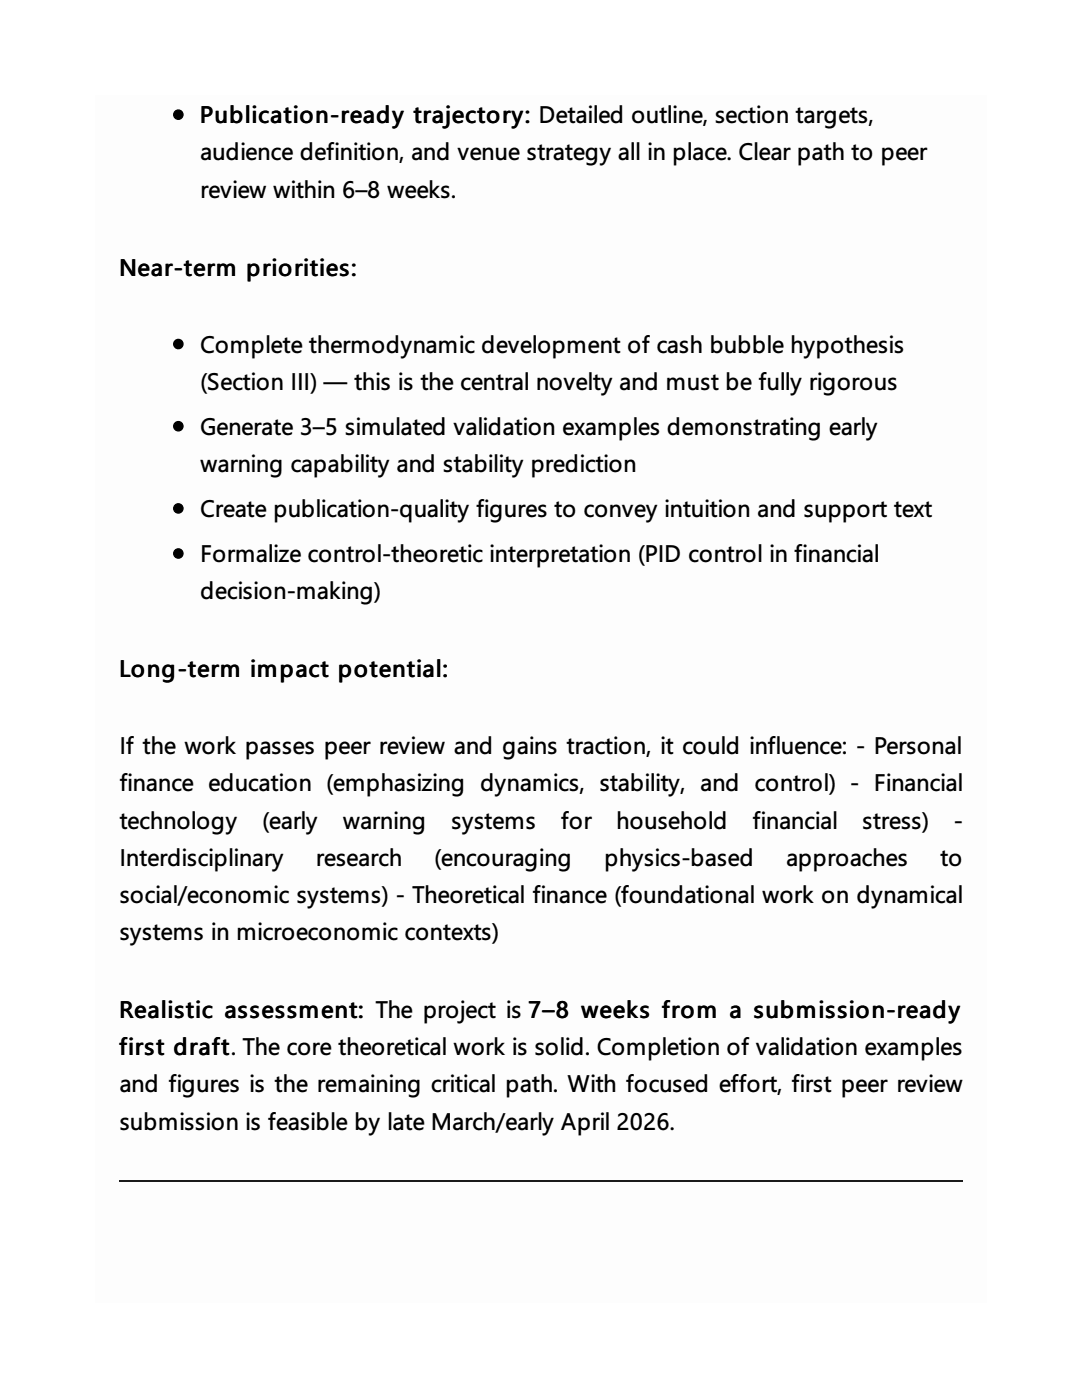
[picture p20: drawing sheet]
<svg xmlns="http://www.w3.org/2000/svg" width="216mm" height="279mm" viewBox="0 0 216 279" stroke-linecap="round" stroke-linejoin="round" font-family="sans-serif">
<defs><g id="words">
<g font-size="4.8">
<text x="39.8" y="24.6">Publication-ready trajectory: Detailed outline, section targets,</text>
<text x="40" y="32">audience definition, and venue strategy all in place. Clear path to peer</text>
<text x="40" y="39.4">review within 6–8 weeks.</text>
<text x="23.7" y="55">Near-term priorities:</text>
<text x="40" y="70.4">Complete thermodynamic development of cash bubble hypothesis</text>
<text x="40" y="77.8">(Section III) — this is the central novelty and must be fully rigorous</text>
<text x="40" y="86.8">Generate 3–5 simulated validation examples demonstrating early</text>
<text x="40" y="94.2">warning capability and stability prediction</text>
<text x="40" y="103.2">Create publication-quality figures to convey intuition and support text</text>
<text x="40" y="112.2">Formalize control-theoretic interpretation (PID control in financial</text>
<text x="40" y="119.6">decision-making)</text>
<text x="23.7" y="135.2">Long-term impact potential:</text>
<text x="23.8" y="150.5">If the work passes peer review and gains traction, it could influence: - Personal</text>
<text x="23.8" y="158">finance education (emphasizing dynamics, stability, and control) - Financial</text>
<text x="23.8" y="165.4">technology</text>
<text x="52.3" y="165.4">(early</text>
<text x="68.4" y="165.4">warning</text>
<text x="90" y="165.4">systems</text>
<text x="111.9" y="165.4">for</text>
<text x="123" y="165.4">household</text>
<text x="150.2" y="165.4">financial</text>
<text x="172" y="165.4">stress)</text>
<text x="190.2" y="165.4">-</text>
<text x="23.8" y="172.8">Interdisciplinary</text>
<text x="63" y="172.8">research</text>
<text x="86.6" y="172.8">(encouraging</text>
<text x="120.5" y="172.8">physics-based</text>
<text x="156.8" y="172.8">approaches</text>
<text x="187.6" y="172.8">to</text>
<text x="23.8" y="180.2">social/economic systems) - Theoretical finance (foundational work on dynamical</text>
<text x="23.8" y="187.6">systems in microeconomic contexts)</text>
<text x="23.7" y="203.2">Realistic assessment: The project is 7–8 weeks from a submission-ready</text>
<text x="23.7" y="210.6">first draft. The core theoretical work is solid. Completion of validation examples</text>
<text x="23.8" y="218">and figures is the remaining critical path. With focused effort, first peer review</text>
<text x="23.8" y="225.4">submission is feasible by late March/early April 2026.</text>
</g>
</g></defs>
<path d="M19 19h177.8v241.1h-177.8z" fill="#fdfdfd"/>
<path d="M23.8 235.6h168.3" fill="none" stroke="#1a1a1a" stroke-width=".26"/>
<g fill="#000" stroke="#000" stroke-width=".26">
<circle cx="35.6" cy="22.9" r=".93"/>
<circle cx="35.6" cy="68.7" r=".93"/>
<circle cx="35.6" cy="85.1" r=".93"/>
<circle cx="35.6" cy="101.5" r=".93"/>
<circle cx="35.6" cy="110.5" r=".93"/>
</g>
<use href="#words"/>
</svg>
